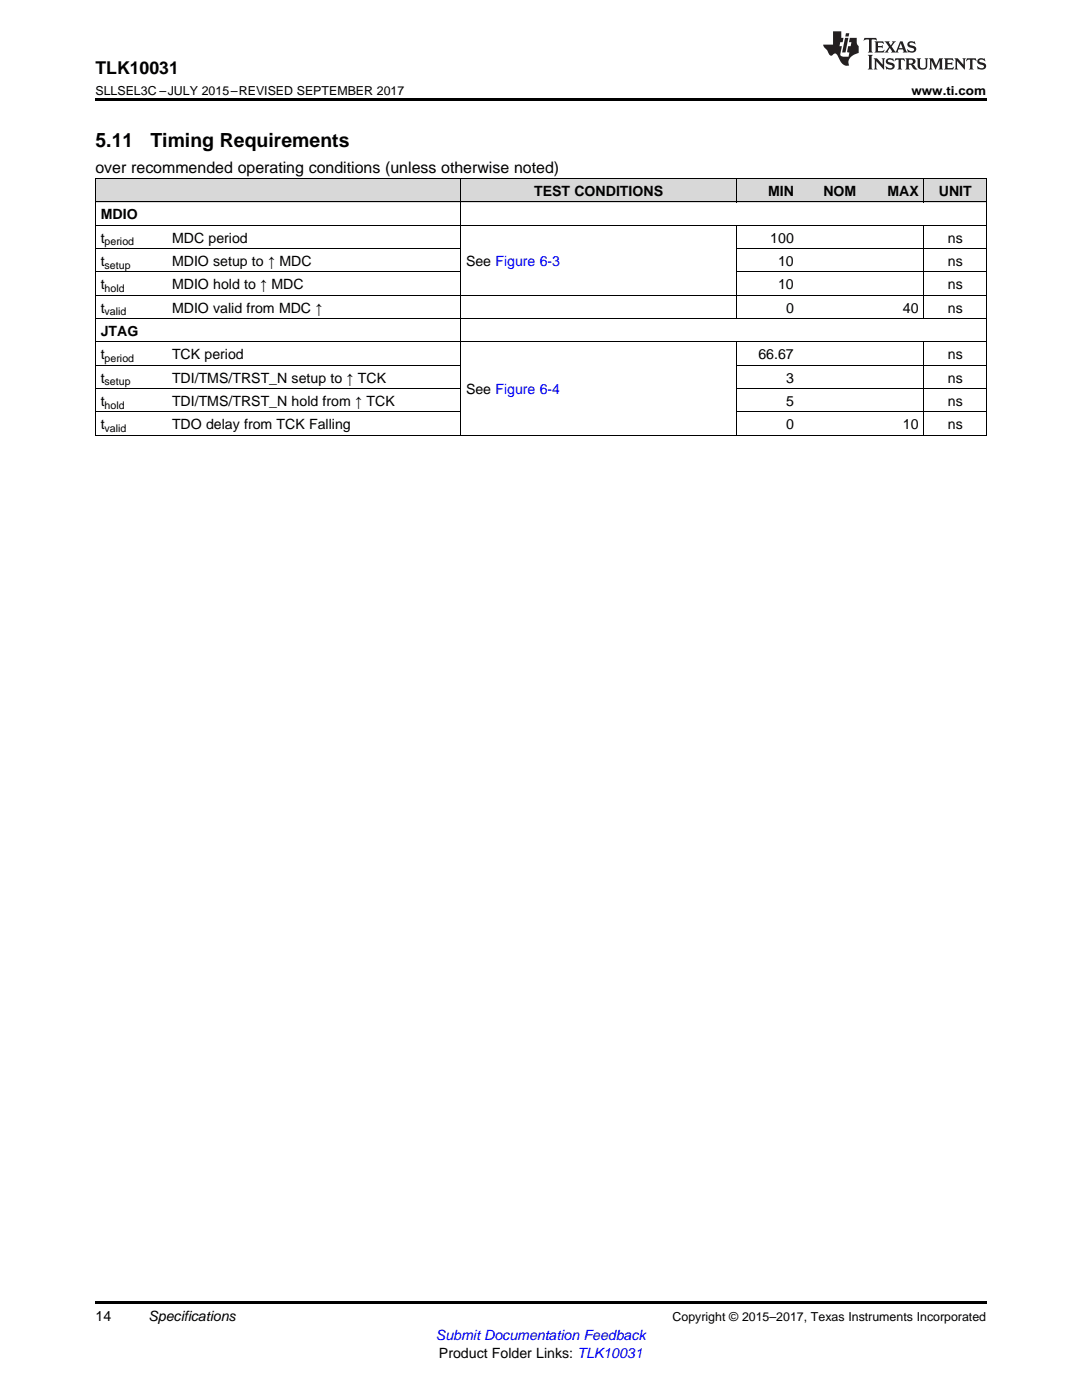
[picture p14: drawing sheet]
<svg xmlns="http://www.w3.org/2000/svg" width="216mm" height="279mm" viewBox="0 0 216 279" stroke-linecap="round" stroke-linejoin="round" font-family="sans-serif">
<defs><g id="words">
<g font-size="3.9">
<text x="19" y="29.3">5.11</text>
<text x="30" y="29.3">Timing Requirements</text>
</g>
<text font-size="3.5" x="19" y="14.8">TLK10031</text>
<text font-size="3.2" x="19" y="34.4">over recommended operating conditions (unless otherwise noted)</text>
<g font-size="2.8">
<text x="106.6" y="39.1">TEST CONDITIONS</text>
<text x="153.2" y="39.1">MIN</text>
<text x="164.3" y="39.1">NOM</text>
<text x="177.1" y="39.1">MAX</text>
<text x="187.3" y="39.1">UNIT</text>
<text x="20.1" y="43.7">MDIO</text>
<text x="20.1" y="48.4">t</text>
<text x="20.1" y="53.1">t</text>
<text x="34.3" y="48.4">MDC period</text>
<text x="34.3" y="53.1">MDIO setup to ↑ MDC</text>
<text x="93" y="53.1">See Figure 6-3</text>
<text x="153.7" y="48.4">100</text>
<text x="155.3" y="53.1">10</text>
<text x="189.1" y="48.4">ns</text>
<text x="189.1" y="53.1">ns</text>
<text x="20.1" y="57.7">t</text>
<text x="34.3" y="57.7">MDIO hold to ↑ MDC</text>
<text x="155.3" y="57.7">10</text>
<text x="189.1" y="57.7">ns</text>
<text x="20.1" y="62.4">t</text>
<text x="34.3" y="62.4">MDIO valid from MDC ↑</text>
<text x="156.8" y="62.4">0</text>
<text x="180.2" y="62.4">40</text>
<text x="189.1" y="62.4">ns</text>
<text x="20.1" y="67">JTAG</text>
<text x="20.1" y="71.7">t</text>
<text x="34.3" y="71.7">TCK period</text>
<text x="151.3" y="71.7">66.67</text>
<text x="189.1" y="71.7">ns</text>
<text x="20.1" y="76.3">t</text>
<text x="34.3" y="76.3">TDI/TMS/TRST_N setup to ↑ TCK</text>
<text x="156.8" y="76.3">3</text>
<text x="189.1" y="76.3">ns</text>
<text x="20.1" y="81">t</text>
<text x="34.3" y="81">TDI/TMS/TRST_N hold from ↑ TCK</text>
<text x="93" y="78.7">See Figure 6-4</text>
<text x="156.8" y="81">5</text>
<text x="189.1" y="81">ns</text>
<text x="20.1" y="85.7">t</text>
<text x="34.3" y="85.7">TDO delay from TCK Falling</text>
<text x="156.8" y="85.7">0</text>
<text x="180.2" y="85.7">10</text>
<text x="189.1" y="85.7">ns</text>
<text x="19" y="263.6">14</text>
<text x="29.6" y="263.6">Specifications</text>
<text x="87.6" y="270.9">Product Folder Links: TLK10031</text>
</g>
<text font-size="2.8" fill="#00f" x="87" y="267.4">Submit Documentation Feedback</text>
<g font-size="2.5">
<text x="19" y="19">SLLSEL3C –JULY 2015–REVISED SEPTEMBER 2017</text>
<text x="181.9" y="19">www.ti.com</text>
<text x="134.2" y="263.6">Copyright © 2015–2017, Texas Instruments Incorporated</text>
</g>
<g font-size="2.1">
<text x="20.9" y="49">period</text>
<text x="20.9" y="53.6">setup</text>
<text x="20.9" y="58.3">hold</text>
<text x="20.9" y="62.9">valid</text>
<text x="20.9" y="72.2">period</text>
<text x="20.9" y="76.9">setup</text>
<text x="20.9" y="81.6">hold</text>
<text x="20.9" y="86.2">valid</text>
</g>
</g></defs>
<g fill="#d8d8d8">
<path d="M19 35.7h14.3v4.7h-14.3z"/>
<path d="M33.3 35.7h58.6v4.7h-58.6z"/>
<path d="M91.9 35.7h55.1v4.7h-55.1z"/>
<path d="M147 35.7h12.5v4.7h-12.5z"/>
<path d="M159.5 35.7h12.4v4.7h-12.4z"/>
<path d="M171.9 35.7h12.5v4.7h-12.5z"/>
<path d="M184.4 35.7h12.4v4.7h-12.4z"/>
</g>
<path d="M19 19.5h177.8v.5h-177.8zM19 259.7h177.8v.5h-177.8z" fill="#000"/>
<g fill="none" stroke="#000" stroke-width=".2">
<path d="M19 35.6h177.8M19.1 35.7v51.2M91.9 35.7v51.2M147 35.7v4.7M184.3 35.7v4.7M196.8 35.7v51.2M19 58.9h177.8M19 54.3h72.9M19 49.6h72.9M19 45h177.8M19 40.3h177.8M147 45v18.6"/>
<path d="M147 54.3h49.8M147 49.6h49.8M184.3 45v18.6M19 77.6h72.9M19 72.9h72.9M19 68.2h177.8M19 63.6h177.8M147 68.3v18.6M147 77.6h49.8M147 72.9h49.8M184.3 68.3v18.6M19 86.9h177.8"/>
<path d="M19 82.2h72.9M147 82.2h49.8"/>
</g>
<g fill="#231f20">
<path d="M172.5 7.6l-.1 .5 .4-.2h.6v.1v2.1l-.2 .4h.9l-.2-.4v-2.1l.1-.1h.5l.5 .2-.2-.5zM174.5 8.3l.2 .3v1.5l-.2 .4h1.8l.2-.6a1.04 1.04 0 0 1-1.3 .2v-.7h.6l.3 .2v-.6l-.3 .2h-.6v-.6l.8-.1 .4 .3-.2-.5zM176.5 8.3l.9 1.1-.9 1.1h.8l-.2-.2 .4-.7 .5 .7-.2 .2h1.5l-.2-.2 .2-.4h.9l.1 .4-.2 .2h1l-.3-.3-.7-1.9h-.5l-.9 2-.8-1 .9-1h-.8l.1 .3-.4 .5-.3-.6 .1-.2zM179.7 8.6l.4 1h-.7zM181.3 8.4a.63 .63 0 0 0-.2 .7 .63 .63 0 0 0 .6 .4l.6 .2 .1 .2a.75 .75 0 0 1-.7 .4 .75 .75 0 0 1-.6-.5l.1 .7 .1-.1a1.11 1.11 0 0 0 1.5-.6 1.13 1.13 0 0 0-1.2-.8l-.1-.4a1.04 1.04 0 0 1 1.2 .2l-.2-.5-.2 .1-.4-.2zM173.2 10.9l.2 .4v2.2l-.2 .4h1l-.3-.4v-2.2l.3-.4zM174.3 11.6l.3 .4v1.5l-.3 .4h.8l-.2-.4v-1.3l1.5 1.7v-1.9l.2-.4h-.7l.2 .4v.9l-1.1-1.3zM177 11.8a.62 .62 0 0 0-.2 .7 .62 .62 0 0 0 .6 .4l.6 .1 .1 .3a.76 .76 0 0 1-.7 .3 .76 .76 0 0 1-.7-.4l.2 .7 .1-.1a1.11 1.11 0 0 0 1.5-.6 1.13 1.13 0 0 0-1.2-.8l-.1-.4a1.04 1.04 0 0 1 1.2 .2l-.2-.6-.2 .1-.5-.1zM178.7 11.6l-.2 .6a.61 .61 0 0 1 .8-.3v1.6l-.2 .4h.9l-.2-.4v-1.6a.63 .63 0 0 1 .7 .3l-.1-.6zM180.6 11.6l.3 .4v1.5l-.3 .4h1l-.2-.2-.1-.8 .6 .2a.76 .76 0 0 0 1.2 .7l-1-1a.58 .58 0 0 0 .6-.5 .58 .58 0 0 0-.5-.6zM181.4 11.9h.1a.45 .45 0 0 1 .5 .1 .45 .45 0 0 1 .1 .5l-.8 .2zM182.9 11.6l.2 .2a2.17 2.17 0 0 0 .3 1.9 .99 .99 0 0 0 1.6-.6v-1.1l.2-.4h-.7l.2 .2a1.92 1.92 0 0 1-.2 1.8 .6 .6 0 0 1-.9-.5v-1.1l.2-.4zM185.4 11.6l.2 .4v1.5l-.2 .4h.7l-.2-.4v-1.4l.8 1.8 .8-1.8v1.4l-.2 .4h.9l-.2-.4v-1.5l.2-.4h-.8l-.6 1.5-.6-1.5zM188.4 11.6l.2 .4v1.5l-.2 .4h1.8l.1-.6a1.04 1.04 0 0 1-1.2 .1v-.6h.5l.4 .2v-.6l-.4 .2h-.5v-.7h.8l.3 .3-.1-.6zM190.5 11.6l.2 .4v1.5l-.2 .4h.7l-.2-.4v-1.3l1.5 1.7v-1.9l.2-.4h-.7l.2 .4v.9l-1.1-1.3zM192.9 11.6l-.1 .6a.61 .61 0 0 1 .7-.3l.1 1.6-.3 .4h1l-.3-.4 .1-1.6a.63 .63 0 0 1 .7 .3l-.1-.6zM195.2 11.8a.62 .62 0 0 0-.2 .7 .62 .62 0 0 0 .6 .4l.6 .1 .1 .3a.76 .76 0 0 1-.7 .3 .76 .76 0 0 1-.6-.4l.1 .7 .1-.1a1.11 1.11 0 0 0 1.6-.6 1.13 1.13 0 0 0-1.3-.8l-.1-.4a1.04 1.04 0 0 1 1.2 .2l-.1-.6-.2 .1-.5-.1z"/>
<path d="M166.2 6.3v2.6h-1.9v.4l.8 .9a.91 .91 0 0 0 1 .8 .56 .56 0 0 1 .5-.3 .56 .56 0 0 1 .5 .3l.4 .8a1.53 1.53 0 0 0 1.9 1.2 1.54 1.54 0 0 1 1-2.1l.9-.3v-1.4a1.52 1.52 0 0 1-.4-1.6h-1.3l-.2 .8h.5l-.2 .8h-.5l-.1 1v.2l.4 .1-.2 .8a1.93 1.93 0 0 1-1.6-.3l.3-1.8h-.5l.2-.8h.4l.2-.8h-.4v-1.3zM168.6 7.6l-.6 2.9h.7l.6-2.9zM168.8 6.6l-.1 .7h.6l.2-.7z"/>
</g>
<use href="#words"/>
</svg>
